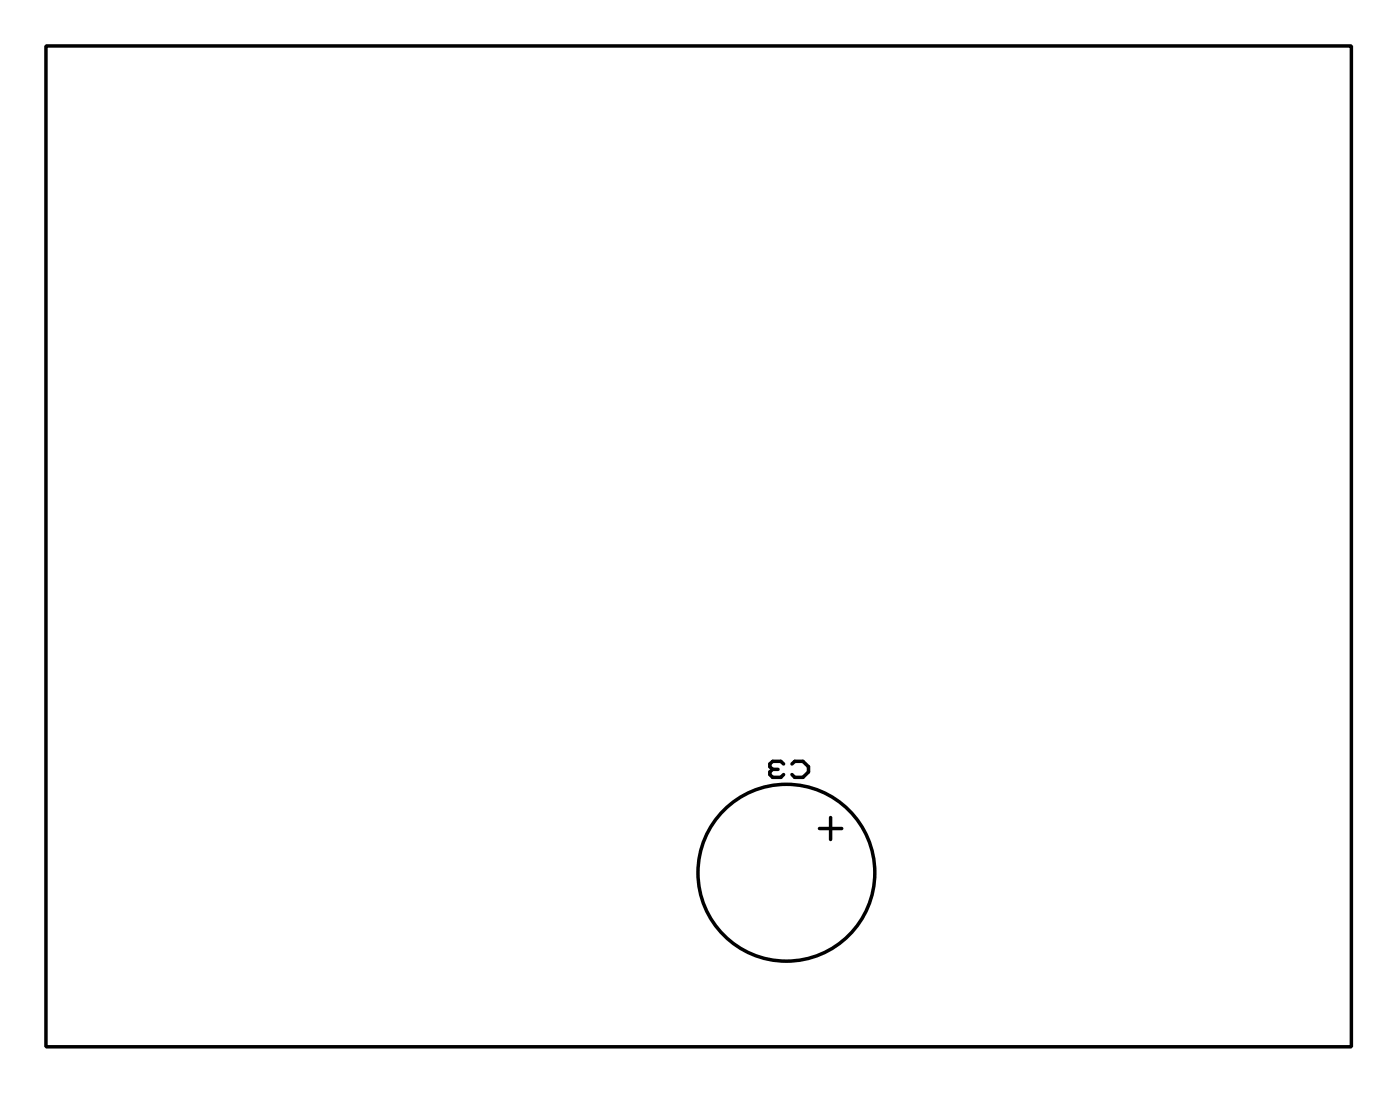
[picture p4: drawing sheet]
<svg xmlns="http://www.w3.org/2000/svg" width="80mm" height="63mm" viewBox="0 0 80 63" stroke-linecap="round" stroke-linejoin="round" font-family="sans-serif">
<g fill="none" stroke="#000" stroke-width=".2">
<path d="M2.6 2.6h75v57.5h-75zM44.4 44.2l-.2 .1v.2l.2 .2h.5l.1-.2M44.4 44.2h.3M45 43.9l-.1-.2h-.5l-.2 .2v.1l.2 .2M45.5 43.9l.2-.2h.4l.3 .3v.3l-.3 .4h-.4l-.2-.2M47.1 47.6h1.3M47.7 47v1.2"/>
<circle cx="45.2" cy="50.1" r="5.1"/>
</g>
</svg>
